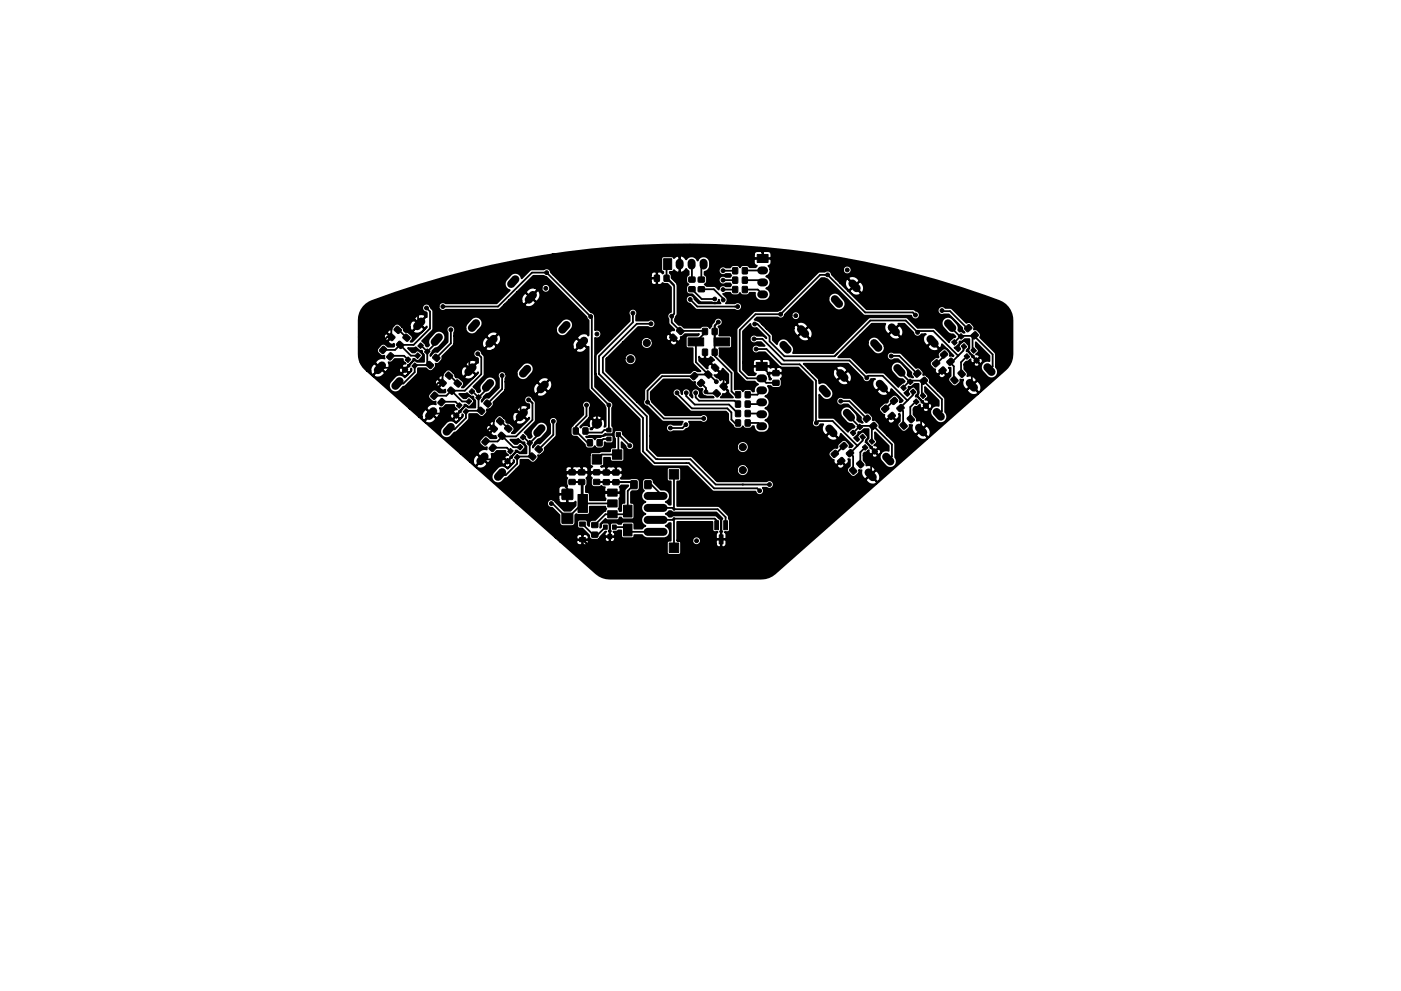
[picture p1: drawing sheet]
<svg xmlns="http://www.w3.org/2000/svg" width="297mm" height="210mm" viewBox="0 0 297 210" stroke-linecap="round" stroke-linejoin="round" font-family="sans-serif">
<g fill="none" stroke="#000" stroke-width="1.7">
<path d="M109.3 59.3l-.9 .9M144.1 55.7v.6M146.6 55.7v.6M149.2 55.7v.6M161.4 59.9h.6M161.4 57.4h.6M81 77.5l-.9 1M89.3 68.2l-.9 1M93 71.6l-.8 .9M100.2 77.9l-.9 1M100.9 68.6l-.9 1M104.7 71.9l-.9 1"/>
<path d="M111.8 78.3l-.9 1M113 62.6l-.9 1M120.1 69l-.9 .9M123.8 72.3l-.8 1M161.4 62.5h.6M166.1 73.2l.9 1M169.8 69.9l.9 .9M177 63.5l.9 1M178.2 79.2l.8 1M180.7 60.2l.9 .9M185.3 72.8l.9 1M189.1 69.5l.8 1"/>
<path d="M190.3 78.1l.8 1M197.3 71.9l.9 1M201 68.6l.9 1M209.3 77.9l.9 1M84.7 80.9l-.9 1M91.9 87.3l-.9 .9M95.6 90.6l-.9 1M102.7 96.8l-.8 1M103.9 81.3l-.9 1M111.1 87.5l-.9 1M114.8 90.9l-.9 .9M115.5 81.6l-.9 1"/>
<path d="M161.2 90.4h.6M161.2 87.9h.6M161.2 85.4h.6M161.2 82.8h.6M161.2 80.3h.6M174.4 82.5l.9 1M175.8 90.9l.9 1M179.6 87.6l.8 1M186.5 81.4l.9 1M187.9 96.9l.9 1M194.9 90.7l.8 1M198.6 87.4l.9 1"/>
<path d="M205.6 81.2l.9 1M106.5 100.2l-.9 1M137.3 107.8h3.4M137.3 110.3h3.4M137.3 112.8h3.4M137.3 105.2h3.4M184.2 100.2l.8 1"/>
</g>
<g fill="#000" stroke="#000" stroke-width=".21">
<path d="M138.8 58.4h1v1.3l-1-.1zM140.8 58.4h1v1.3l-1-.1zM140.7 54.9h1.7v2.3h-1.7zM146.1 58.8h1.2v1h-1.2zM148.1 58.8h1.2v1h-1.2zM155.4 56.8h1v1.3l-1-.1zM155.4 58.8h1v1.3l-1-.1zM157.4 56.8h1v1.3l-1-.1zM157.4 58.8h1v1.3l-1-.1zM160.5 54h2.3v1.7h-2.3zM81.1 73.5h.3l.6 .6-.8 .9-.8-.6zM82.6 74.9h.4l.5 .6-.8 .9-.7-.7z"/>
<path d="M82.7 70.8h.3l.7 .7v.2l-.5 .6h-.3l-.7-.8zM84 69.3l.3-.1 .8 .8v.2l-.6 .6-.2-.1-.8-.7zM84.5 72.4h.3l.8 .7v.3l-.6 .6-.2-.1-.8-.7zM85.9 77.8l.6 .6-.6 .6-.6-.5zM85.9 70.9h.3l.8 .7-.1 .3-.5 .5h-.2l-.8-.7zM86.5 75.7l.6 .6-.6 .6-.6-.5zM87.9 77l.6 .5-.6 .7-.6-.5zM88.6 74.9l.5 .5-.6 .7-.5-.6zM89.2 72.7l.6 .6-.6 .6-.6-.5zM90.6 74l.6 .5-.6 .7-.6-.5zM90.8 76.7h.3l.8 .7v.2l-.6 .6h-.2l-.7-.7zM92.2 75.2h.3l.8 .7v.2l-.6 .6h-.2l-.8-.8z"/>
<path d="M94.9 79l.3-.1 .8 .8-.1 .2-.5 .6-.2-.1-.8-.7zM142 71.4l.7-.5 .8 .7 .1 .2-.6 .6h-.2l-.8-.7zM143.5 69.9l.7-.5 .8 .7v.3l-.5 .6h-.3l-.7-.7zM145.9 71.7h3.3v1.7h-3.3zM146.1 60.9h1.2v1h-1.2zM147.1 79.1h.3l.6 .6-.9 .9-.7-.7zM148.1 60.9h1.2v1h-1.2zM149 69.7h1v1.3l-1-.1zM149 74.1h1v1.3l-1-.1zM149.4 79.2l.8-.5 .7 .7 .1 .2-.6 .6h-.2l-.8-.7zM151.4 71.7h3.3v1.7h-3.3zM150.9 77.7l.7-.5 .8 .7v.3l-.5 .6h-.3l-.7-.7z"/>
<path d="M151 69.7h1v1.3l-1-.1zM151 74.1h1v1.3l-1-.1zM155.4 60.8h1v1.3l-1-.1zM157.4 60.8h1v1.3l-1-.1zM160.3 76.9h2.3v1.7h-2.3zM163.9 78.7h1.2l.1 1h-1.3zM193.8 79.1l.8-.6 .7 .7-.9 .9-.7-.6zM195.1 80.7l.9-.7 .7 .7-1 .9-.6-.6zM197.7 77l.9-.7 .7 .7-1 .9-.6-.6zM199.1 78.5l.9-.7 .6 .8-.9 .8-.6-.6zM199.4 75.1l.9-.7 .7 .8-1 .8-.6-.6zM200.8 76.6l.8-.6 .7 .7-.9 .8-.6-.6z"/>
<path d="M201.7 72.6l.6-.6 .6 .7-.6 .5zM201.6 80.4l.8-.5 .7 .7v.3l-.5 .5h-.3l-.7-.7zM203.2 71.3l.6-.5 .6 .6-.6 .6zM203.8 73.4l.6-.5 .6 .7-.6 .5zM203.2 79l.7-.5 .7 .8 .1 .2-.6 .5-.2 .1-.8-.8zM204.4 75.6l.6-.6 .6 .7-.6 .5zM204.5 69.5l.9-.7 .7 .8-1 .8-.6-.6zM205.8 74.3l.6-.5 .6 .6-.6 .6zM206.5 76.4l.6-.5 .6 .7-.6 .5zM205.9 71l.9-.6 .6 .7-.9 .8-.6-.5zM92 83.2h.3l.6 .6-.9 1-.7-.7zM93.5 84.6h.3l.6 .6-.8 .9-.8-.6z"/>
<path d="M93.5 80.5h.3l.8 .7v.2l-.6 .6h-.2l-.8-.7zM95.4 82.2l.3-.1 .8 .8-.1 .2-.5 .6-.2-.1-.8-.7zM96.7 87.6l.6 .5-.6 .7-.6-.6zM96.8 80.6h.3l.7 .7v.3l-.5 .5h-.3l-.7-.7zM97.4 85.4l.6 .6-.6 .6-.6-.5zM98.8 86.7l.6 .5-.6 .7-.6-.5zM99.4 84.6l.6 .5-.6 .7-.6-.6zM100 82.5l.6 .5-.6 .7-.6-.6zM101.5 83.7l.6 .6-.6 .6-.6-.5zM101.7 86.4h.3l.8 .7v.3l-.6 .5h-.2l-.8-.7zM102.8 92.9h.3l.6 .6-.8 1-.8-.7zM103.1 84.9h.3l.8 .7-.1 .2-.5 .6h-.3l-.7-.7z"/>
<path d="M104.4 94.3h.3l.6 .6-.9 .9-.7-.6zM104.4 90.2h.3l.8 .7-.1 .2-.5 .6h-.2l-.8-.7zM105.7 88.7l.4-.1 .7 .8v.2l-.5 .6-.3-.1-.7-.7zM106.1 91.7h.3l.8 .7v.3l-.6 .5h-.2l-.8-.7zM107.6 97.3l.6 .5-.6 .7-.6-.6zM107.5 90.2h.3l.8 .7-.1 .2-.5 .6h-.3l-.7-.7zM108.2 95.1l.6 .6-.6 .6-.6-.5zM109.6 96.4l.6 .5-.6 .7-.6-.5zM110.3 94.3l.6 .5-.6 .7-.6-.5zM110.9 92.2l.6 .5-.6 .7-.6-.6zM112.3 93.4l.6 .6-.6 .6-.6-.5zM112.6 96.2l.3-.1 .7 .7v.3l-.5 .5h-.3l-.7-.7z"/>
<path d="M113.9 94.6h.3l.8 .7v.2l-.6 .6h-.2l-.8-.7zM120.7 99.7h1.2v1h-1.2zM121.6 90.8h1v1.3l-1-.1zM122.7 99.7h1.2l.1 1h-1.3zM123.6 90.8h1v1.3l-1-.1zM124.6 93.3h1v1.3l-1-.1zM125.9 99.7h1.2v1h-1.2zM126.6 93.3h1v1.3l-1-.1zM125.6 96.5h2v2h-2zM128.6 90.8h.9v.8h-.9zM128.6 92.7h.9v.8h-.9zM127.9 99.7h1.3v1l-1.3 .1z"/>
<path d="M130.6 91.8h.9v.8h-.9zM130 99.7h1.2v1l-1.2 .1zM129.8 95.4h2v2h-2zM141.9 99.6h2v2h-2zM148.5 80.5h.3l.6 .7-.9 .9-.7-.8zM151.2 83.2l.8-.5 .7 .7 .1 .2-.6 .6h-.2l-.8-.7zM152.7 81.7l.7-.5 .8 .7v.3l-.5 .6h-.3l-.7-.7zM156 83.1h1v1.3l-1-.1zM156 85.1h1v1.3l-1-.1zM156 87.1h1v1.3l-1-.1zM156 89.1h1v1.3l-1-.1zM158 83.1h1v1.3l-1-.1z"/>
<path d="M158 85.1h1v1.3l-1-.1zM158 87.1h1v1.3l-1-.1zM158 89.1h1v1.3l-1-.1zM163.9 80.7h1.2l.1 1h-1.3zM176.2 96.2l.9-.7 .7 .8-.9 .8-.7-.6zM177.6 97.7l.9-.7 .7 .8-1 .8-.6-.6zM178.1 94.5l.9-.7 .7 .8-1 .8-.6-.6zM180.3 91.8l.6-.5 .6 .6-.6 .6zM179.5 96l.8-.6 .7 .7-.9 .8-.6-.5zM180.1 99.6l.8-.5 .7 .7 .1 .3-.6 .5h-.3l-.7-.7zM181.7 90.5l.6-.5 .6 .7-.6 .5zM182.3 92.6l.6-.5 .6 .7-.6 .5z"/>
<path d="M181.7 98.2l.7-.5 .7 .8 .1 .2-.6 .5-.2 .1-.8-.8zM182.8 94.9l.6-.6 .6 .7-.6 .5zM183.1 88.7l.8-.7 .7 .8-.9 .8-.7-.6zM184.2 93.6l.6-.5 .6 .6-.6 .6zM184.9 95.7l.6-.5 .6 .7-.6 .5zM184.4 90.3l.9-.7 .7 .7-1 .9-.6-.6zM187 86.6l.8-.7 .7 .8-.9 .8-.7-.6zM188.3 88.1l.9-.6 .7 .7-1 .8-.6-.5zM188.8 84.9l.9-.6 .7 .7-1 .8-.6-.5zM191 82.2l.6-.5 .6 .7-.6 .5zM190.2 86.5l.9-.7 .6 .7-.9 .9-.6-.6zM190.9 90l.7-.5 .7 .8 .1 .2-.6 .5-.2 .1-.8-.8z"/>
<path d="M192.4 80.9l.6-.5 .6 .7-.6 .5zM193 83.1l.6-.6 .6 .7-.6 .5zM192.4 88.6l.7-.5 .8 .8v.2l-.6 .6h-.2l-.7-.8zM193.7 85.2l.6-.6 .6 .7-.6 .5zM195.1 83.9l.6-.5 .6 .6-.6 .6zM195.7 86l.6-.5 .6 .7-.6 .5zM119.2 103.8h2.2v2.1h-2.2zM119.2 108.9h2.2v2.1h-2.2zM120.7 101.8l1.2-.1v1l-1.2 .1zM122.9 114h1.2v.9h-1.2zM122.9 110.7h1.2v.9h-1.2zM122.7 101.8l1.2-.1 .1 1-1.3 .1z"/>
<path d="M122.5 104.9h2v3.8h-2zM125.5 112.9h1.2v1l-1.2 .1zM125.5 110.9h1.2v1h-1.2zM125.9 101.8l1.2-.1v1l-1.2 .1zM127.9 111.4h.8v.9h-.8zM128.9 113.4h.8v.9h-.8zM127.9 101.8h1.3v1h-1.3zM129.8 111.4h.8v.9h-.8zM128.8 103.8h2v1.5h-2zM128.8 108.4h2v1.5h-2zM128.8 106.1h2v1.5h-2zM130 101.8h1.2v1h-1.2z"/>
<path d="M132.2 111.2h1.8v2.5h-1.8zM132.2 107.2h1.8v2.5h-1.8zM133.8 102l1.3 .1-.1 1.6-1.2-.1zM136.7 102l1.3 .1v1.6l-1.3-.1zM141.9 115.2h2v2h-2zM151.5 110.5h.8v1.9h-.8zM152.5 113.5h.8v1.9h-.8zM153.4 110.5h.8v1.9h-.8z"/>
<circle cx="115.9" cy="57.8" r=".41"/>
<circle cx="153.3" cy="59.4" r=".41"/>
<circle cx="153.3" cy="57.4" r=".41"/>
<circle cx="175.5" cy="58.3" r=".41"/>
<circle cx="179.6" cy="57.3" r=".41"/>
<circle cx="90.4" cy="65.3" r=".41"/>
<circle cx="93.9" cy="65" r=".41"/>
<circle cx="95.6" cy="70" r=".41"/>
<circle cx="101.3" cy="75.1" r=".41"/>
<circle cx="106.5" cy="79.7" r=".41"/>
<circle cx="115.7" cy="61.2" r=".41"/>
<circle cx="125.2" cy="67.2" r=".41"/>
<circle cx="126.6" cy="70.9" r=".41"/>
<circle cx="133.7" cy="76.2" r=".75"/>
<circle cx="134.2" cy="66.4" r=".41"/>
<circle cx="137.1" cy="72.8" r=".75"/>
<circle cx="138" cy="68.7" r=".41"/>
<circle cx="141.7" cy="74.9" r=".41"/>
<circle cx="141.9" cy="69.9" r=".41"/>
<circle cx="142.4" cy="67.1" r=".41"/>
<circle cx="146.3" cy="75.1" r=".41"/>
<circle cx="146.3" cy="63.5" r=".41"/>
<circle cx="147.3" cy="69.1" r=".41"/>
<circle cx="148.8" cy="76.4" r=".41"/>
<circle cx="151.5" cy="63.4" r=".41"/>
<circle cx="152.3" cy="68.3" r=".41"/>
<circle cx="152.9" cy="74.9" r=".41"/>
<circle cx="153.1" cy="79.7" r=".41"/>
<circle cx="153.3" cy="61.4" r=".41"/>
<circle cx="153.3" cy="63.6" r=".41"/>
<circle cx="156.4" cy="65" r=".41"/>
<circle cx="159.9" cy="71.9" r=".41"/>
<circle cx="160" cy="68.7" r=".41"/>
<circle cx="160.3" cy="74.1" r=".41"/>
<circle cx="165.5" cy="66.7" r=".41"/>
<circle cx="168.7" cy="67" r=".41"/>
<circle cx="188.9" cy="75.5" r=".41"/>
<circle cx="194.1" cy="66.8" r=".41"/>
<circle cx="194.5" cy="70.5" r=".41"/>
<circle cx="199.7" cy="65.9" r=".41"/>
<circle cx="112.1" cy="84.8" r=".41"/>
<circle cx="117.3" cy="89.4" r=".41"/>
<circle cx="124.4" cy="85.9" r=".41"/>
<circle cx="126.6" cy="89.9" r="1"/>
<circle cx="129.1" cy="85.9" r=".41"/>
<circle cx="133.5" cy="94.6" r=".41"/>
<circle cx="137.3" cy="85.3" r=".41"/>
<circle cx="142.1" cy="90.8" r=".41"/>
<circle cx="143.5" cy="83.3" r=".41"/>
<circle cx="145.4" cy="90.1" r=".41"/>
<circle cx="145.5" cy="83.3" r=".41"/>
<circle cx="147.4" cy="90.7" r=".41"/>
<circle cx="147.5" cy="83.3" r=".41"/>
<circle cx="149.2" cy="88.8" r=".41"/>
<circle cx="149.7" cy="83.1" r=".41"/>
<circle cx="151.7" cy="88.5" r=".41"/>
<circle cx="151.9" cy="81" r=".41"/>
<circle cx="157.4" cy="82" r=".41"/>
<circle cx="157.5" cy="94.9" r=".75"/>
<circle cx="157.5" cy="99.7" r=".75"/>
<circle cx="173.1" cy="89.7" r=".41"/>
<circle cx="178.2" cy="85.1" r=".41"/>
<circle cx="183.8" cy="80.2" r=".41"/>
<circle cx="116.9" cy="106.8" r=".41"/>
<circle cx="126.4" cy="104.3" r=".41"/>
<circle cx="142.9" cy="108" r=".2"/>
<circle cx="142.9" cy="110.1" r=".2"/>
<circle cx="147.7" cy="114.7" r=".41"/>
<circle cx="149.1" cy="103.2" r=".41"/>
<circle cx="149.7" cy="114.7" r=".41"/>
<circle cx="152.9" cy="116.9" r=".41"/>
<circle cx="161.1" cy="104.1" r=".41"/>
<circle cx="163.1" cy="102.8" r=".41"/>
</g>
<g fill="none" stroke="#000" stroke-width=".38">
<path d="M141.3 56.3v2.7l1.6 1.7v5.9l-.5 .5v1.3l1.8 1.8h5.1l.2 .1v.3l-2 1.9v4.3l2.7 2.7M141.5 59l1.4 1.4M144.1 56v-1.4l-.8-.8h-2.8l-1.2 1.3v5.3l2 2v5.2M146.6 56l.1 3.3M149.2 56l-.5 .5v2.8M153.3 59.4h2.6M153.3 57.4h2.6M157.9 59.4h3.3l.5 .5M158.7 54.8h3M161.7 57.4h-3.8M82.7 75.6l.1-.1h2.9l.8 .8M84.3 70h.2l1.7 1.6"/>
<path d="M84.8 73.2l2.3 2.3h1.4M84.8 73.2l-1 1h-2.6M88.6 63.8v4.7M88.9 68.7l-.7-.7h-4.1l-1.1 1.2v2.3h-.9l-2.5 2.5v3.1l.9 .9h5l.3 .5M89.2 73.3l1.4 1.3M90.4 65.3l.8 .8v3.6l-3.5 3.5h-2.9M90.6 74.6v2.3l.5 .5h-3l-.2 .2v1.4l-2.4 2.4h-1.2M92.6 72v.6l-2 2M93.9 65h11.7l7.2-7.2h3.1l9.6 9.6v14.9l3.6 3.6v5.3h-1l-.5 .6h-3.1l-.4-.4M95.2 79.7h.2l1.7 1.7M95.6 70v2.8l-3.1 3.1M99.5 73.5v4.7"/>
<path d="M99.7 78.4l-.6-.7h-4.1l-1.2 1.2v2.3h-.9l-2.5 2.5v3.1l1 .9h4.9l.4 .5M101.3 75.1l.7 .7v3.6l-3.4 3.5h-2.9M106.5 79.7v2.8l-3.1 3.1M125.2 67.2h.1M127 79.3h.1M127 79.3l9.3 9.4v7.1l2.5 2.5h7.3l5.3 5.3h9.2l.5 .5M134.2 66.4v2l-7.2 7.2v3.7M138 68.7h-3l-7.2 7.2v3.1l9.3 9.3v7.1l2 2h7.3l5.3 5.4h11.4M140.5 67.3v2.1l2.3 2.3M146.3 63.5l1.5 1.5h8.6M146.7 61.4l2.1 2h2.7M148.7 61.4h2.7l1.9 1.9v.3"/>
<path d="M151.5 69.1v6.4l3.6 3.6v3.9l.7 .7h.7M151.6 78l1.8 2v2M152.3 68.3l-.8 .8M153 72.5l-1.5 .1M153.3 61.4h2.6M153.7 72.5h.5M157.9 61.4h2.8l1 1.1M159.9 71.9h1.7l4.6 4.6h13.9l3.7 3.7M160 68.7h.6l2.6 2.6v1.1l3.1 3.2h10.6l7.6-7.6h7.5l2.5 2.5M160.3 74.1h2.2l3.2 3.2h3.8l3.5 3.5v8.9M161.5 77.7l1.4 1.5h1.6M188.8 75.5h1.9l3.7 3.7"/>
<path d="M190.7 78.6v.2l2.2 2.2M194.1 66.8l-.6-.5h-10.1l-7.9-8h-1.6l-8.4 8.4h-5.3l-3.4 3.3v8.7l1.6 1.6M194.4 70.6l.4-.4h3.1l5.3 5.2M199.6 66h1.8l3.7 3.7M200.2 75.5l-1.7 1.7h-.2M201.4 69.1v.2l2.2 2.2M203.6 71.5l-1.4 1.3M204.3 73.6v.8l-2.7 2.7 .6 .6v3.1M204.8 75.8l-1 1.1v2.5M206.5 71.3l-.3 .3v3M206.5 71.3l4 3.9v2.5l-.7 .7M206.5 71.3h-2.6l-.3 .2"/>
<path d="M206.8 76.7l-.7 .8v4.2M93.6 85.3l3-.1 .8 .8M95.7 82.9l-1.1 1.1h-2.5M95.7 82.9l2.3 2.3h1.4M100 83.1l1.5 1.2M101.5 84.3v2.3l.5 .6h-3.1l-.1 .1v1.4l-2.4 2.4h-1.3M103.5 81.8v.5l-2 2M104.5 95h3l.7 .7M106 89.4h.2l1.7 1.7M106.5 92.6l-1 1.1h-2.6M106.5 92.6l2.3 2.3h1.5M110.4 83.2v4.7"/>
<path d="M110.6 88.1l-.7-.6h-4.1l-1.1 1.1v2.3h-.9l-2.5 2.5v3.1l1 1h4.9l.4 .4M110.9 92.8l1.4 1.2M112.1 84.8l.8 .7v3.6l-3.5 3.5h-2.9M112.3 94v2.3l.6 .6h-3.1l-.2 .1v1.4l-2.4 2.4h-1.2M114.3 91.5v.5l-2 2M117.3 89.4v2.8l-3.1 3.1M124.4 85.9v2.4l-2.3 2.2v.9l2.5 2.5h.5M126.6 85.9v4M129.1 93.1h-1.2l-.8 .8M133.5 94.6l-2.4-2.4v4l-.3 .2h-3.2l-1 1.1M133.5 94.6h.1M139.4 97.4h.1"/>
<path d="M143.5 83.3l3.2 3.3h7.5l.9 .9v1.5l.7 .7h.7M145.4 90.1l-.7 .7h-2.6M145.5 83.3v.7l1.8 1.8h7.3l1.9 1.9M147.5 83.3v1l.7 .7h7.6l.7 .7M148.6 81.3l1.1 1v.8l.3 .4h2M151.9 81l-1.5-1.5h-2.9l-.3 .3h-6.8l-3.1 3.1v2.4l3.4 3.5h8.5M158.3 80.2l.1 .1M158.4 80.3h3.1l.9 .9h2.1M158.5 87.7h2.8l.2 .2M158.5 89.7h2.3l.7 .7M161.5 82.8l-.9 .9h-2.1M161.5 85.4l-.4 .3h-2.6"/>
<path d="M173.1 89.7l.4-.4h3l5.3 5.2M178.2 85.1h1.9l3.7 3.7M178.8 94.6l-1.6 1.7h-.2M180.1 88.2v.2l2.2 2.2M182.3 90.6l-1.4 1.3M182.9 92.7v.8l-2.7 2.7 .7 .6v3.1M183.4 94.9l-1 1.1v2.5M183.7 80.1l.4-.4h3l5.3 5.2M185.2 90.4l3.9 3.9v2.5l-.7 .7M185.2 90.4l-.4 .3v3M185.2 90.4h-2.7l-.2 .2M185.5 95.8l-.8 .8v4.2"/>
<path d="M189.4 85l-1.6 1.7h-.2M192.9 81l-1.4 1.3M193.5 83.1v.8l-2.7 2.7 .7 .6v3.1M194 85.3l-1 1.1v2.5M195.8 80.8l-.4 .3v3M195.8 80.8l3.9 3.9v2.5l-.7 .7M195.8 80.8h-2.7l-.2 .2M196.1 86.2l-.8 .8v4.2M121.3 102.3h2v4.1l.2 .2M123.3 102.3l.2 .2v4.2l-3.2 3.3-3.2-3.2h-.2M123.5 111.2l2.2 2.2h1l1.6-1.6M123.5 106.8h6.3"/>
<path d="M125.7 100.2l-.6 .6v2.3l1.5 1.4h3.2M126.4 104.3h3.4M126.5 100.2h.1M126.5 102.3h7.3l.6 .5-1.3 1.4v4.2l-.7 .7h-4l-2.3 2.3M126.5 102.3h.1M129.3 113.8h-1.2l-1.8 1.9h-1.4l-1.4-1.2 1.9 1.9h.9M130.2 111.8h2.3l1 1h7M130.5 102.3h3.4M130.6 100.3l-10.1-.1-.6 .6v2.5l.4 .4v1.2M137.4 102.8h.7l2.4 2.4M140.5 107.8h2.1l.3 .2M142.9 108h9.3l1.6 1.7 .1 1.7"/>
<path d="M142.9 100.6v7.4M142.9 110v6M142.9 110h8.6l.4 .4v1M142.9 110l-.3 .3h-2.1M152.9 114.4v2.5M152.9 116.9h.1"/>
</g>
<g fill="#000">
<circle cx="124.4" cy="85.9" r=".19"/>
<circle cx="142.9" cy="108" r=".19"/>
<circle cx="157.4" cy="102.8" r=".19"/>
</g>
<path d="M77.1 65.1l1.2-1a183.9 183.9 0 0 1 38.8-10.1h42.7v.6l.2 .2h1.6v-1.3h.2v1.3h1.6l.1-.2v-.6a.7 .7 0 0 0-.7-.7h-.9l-.1 .2-.3-.2h-1.1l-.4 .3-.2 .4h-42.7a188.7 188.7 0 0 1 95.5 10.2 4.3 4.3 0 0 1 2.1 3.7l-.1 8.1a4.3 4.3 0 0 1-1.4 2.4l-48.9 43.3-1.3 .8-1.5 .3-33-.1-1.4-.5-.7-.5-7.6-6.8h3.4a.74 .74 0 0 0 .4 .7 .74 .74 0 0 0 .8-.1v-.9h.2v.9l.1 .1a.73 .73 0 0 0 .9-.2 .73 .73 0 0 0 0-.8h-2.2l-.2 .3h-3.4l-1-.9h4.4l.2 .4h1v-.9h.2v.9h1l.2-.1a.81 .81 0 0 0-.4-.9 .81 .81 0 0 0-1 .1 .74 .74 0 0 0-.8-.1 .74 .74 0 0 0-.4 .6h-4.4l-8.3-7.2h6.5v.1a.9 .9 0 0 0 1.1 .8l1.5 1.6v1.6a.75 .75 0 0 0 .8 .7l2.2-.1 .4-.5v-1.7l.2-.2 .3 .1 2.3-.1 .2-.3v-1.3h3.3l.1 .3a.6 .6 0 0 1-.5 .8l-1.7 1.7h-.7l-.4 .2-.2 .4v.7l-.3-.3v-.7l-.3-.3h-1.5l-.3 .2v1.4l.3 .2h.7l1.4 1.5a.79 .79 0 0 0 .7 .9h1.1l.4-.2h1.1v.1a.63 .63 0 0 0 1 .4v-.9h.2v.9l.1 .2a.68 .68 0 0 0 .8-.3 .68 .68 0 0 0-.1-.8h-1.8l-.2 .4h-1.1l.2-.4 1.1-1.1h.1a.64 .64 0 0 0-.1 1h.8v-.9l-.2-.2 .2-.3 .1-1 .1 1 .2 .3-.2 .2v.9h.8l.2-.2-.1-.5-.2-.3 1.6-.3v1.3l.2 .3 2.2 .1a.54 .54 0 0 0 .4-.7h1.6l.5 .5 .4 .2h3.8a1.35 1.35 0 0 0 1.2-1.2 1.35 1.35 0 0 0-.9-1.4l.7-.6h.4v3.7l-.6 .1-.2 .4v2l.2 .4 2.3 .1 .4-.2 .1-2.4-.2-.3-.6-.2h3.2a.9 .9 0 0 0 .5 1 .9 .9 0 0 0 1-.2h3.5v.1a.63 .63 0 0 0 1 .4v-1.4h.2v1.4l.1 .2a.72 .72 0 0 0 .9-.7v-.7l-.2-.2h-1.8l-.2 .2v.7h-3.5a.9 .9 0 0 0-.2-1.5 .9 .9 0 0 0-1.3 .7h-3.2v-3.9h7.4l.1 1.9 .3 .3h.7l-.3 .4v.9l.2 .2h.8v-1.4l-.2-.2 .2-.4v-2.2l-1.1-.8h-8.8l-.6 .2h-.5l-.7-.6 .3-.1a.81 .81 0 0 1 .9-.5l.5 .3h9.1l1.3 1.3-.3 .5v1.9l.3 .4-.2 .2v1.4h.8l.2-.2v-.9l-.3-.4h.6l.4-.3v-2.1l-.2-1-2.1-2.1h-8.8v-5.3h.6l.2-.5v-2.1l-.3-.3h-2.3l-.4 .2v2.3l.3 .4h.5v5h-.4l-.7-.6a1.4 1.4 0 0 0 .8-1.8 1.4 1.4 0 0 0-1.8-.8l-1.5-1.7a.75 .75 0 0 0-.8-.7h-1l-.6 .4v1.7l.3 .5a1.35 1.35 0 0 0-.5 1.3 1.35 1.35 0 0 0 .9 1.1 1.34 1.34 0 0 0-.9 1.3 1.34 1.34 0 0 0 .9 1.2 1.34 1.34 0 0 0-.9 1.3 1.34 1.34 0 0 0 .9 1.3l-.8 .6h-1.6v-1.1l-.2-.3-2.1-.1-.4 .1-.1 .4h-.6l-.4-.3h-1l-.3 .2-.1 .3-.4-.5h-1.1l-.3 .2-.1 .7-.2 .2 .1-.8 1.1-1.1 .3 .3h2.1l.4-.2 .1-.4h.4l.2 .3 .3 .1h1.8l.3-.2 .2-.3v-2.6l-.2-.3-.5-.1v-2.3l.2-.2h.9a.75 .75 0 0 0 .7-.7v-1.4l-.4-.6-3.5 .1-.1-.1a.73 .73 0 0 0 .2-1.2h-6.5l-.2 .1v.5l.4 .5-.2 .4v.8a.75 .75 0 0 0 .7 .7h1.1l.4-.2 .3 .2 .5 .1-.2 .9 .2 .2h3.1l.1-.2v-.5l-.1-.5 .3-.3h1.5l-.8 1v2.7l-.6 .2-.1 1.5h-.4v-.1a.33 .33 0 0 1-.2-.3 .33 .33 0 0 1 .2-.3v-1.9l.2-.5v-.5l-.1-.2h-3.1l-.2 .2v.5l.3 .5-.1 .3h-3.3v-1.4l-.3-.2-.5-.1v-1.2l.3-.6v-.8l-.2-.4a.73 .73 0 0 0 .2-1.1h-4.4l-.2 .2v.3l.1 .4 .3 .2-.2 .5 .1 1.3-.1-.1h-1a.7 .7 0 0 0-.7 .7v.9l.2 .1h1.8v1.7l.1 .2h1.1l.4-.3v.9l-1.1 1.1h-1.3l-2.3-2.4h1.1l.1 .4 .4 .3h1.2l.1-.2v-1.5h-1.6l-.2 .1v.9h-1.1a.9 .9 0 0 0-1.3 .8h-6.5l-8.8-7.9h.3l.1 .3a1.71 1.71 0 0 0 2.3-.8l-1.1-1-1.3 1.5h-.3l-1.1-.9h.7l.3 .8h.3l1.3-1.5-1.1-1-.6 .8-.2 .9h-.7l-1.9-1.7h3.5l2.3 2 .3-.3h2.5l.2 .5h.4l.6-.6-.6-.6-.4 .2-.2 .5h-2.5l.4-.7v-1h.5l.6-.6h1.9v.4l.5 .5-.5 .1-.3 .3 .1 .2 .6 .6 .6-.7v-.3l.3-.1 .7-.7 .1-.4 1.1 .4 .9-.9v-.6l-.8-.6-.4-.1-.4 .4h-.6l-.9-.9h1.3l.4-.2 .7 .7 .6 .1 .1 .4 .3 .4v1.5h-1.5l-.4-.3-.4 .1-.7 .8v.4h-.3l-.6 .7 .6 .5a.64 .64 0 0 0 .6-.8l.1 .5-1.4 1.3-.3-.3a.65 .65 0 0 0 .9-.6l-.6-.5-.6 .6 .1 .4-.7-.2-.5 .2-1.5 1.5a1.36 1.36 0 0 0 .3 1.7 1.36 1.36 0 0 0 1.9-.1l.5-.6 .6-.2 1.7-1.7h10.5v.4l.2 .2h1.1v-1.1h.2v1.1h1.9v-1.1h.1v1.1h1.1a.78 .78 0 0 0 0-1.1 .78 .78 0 0 0-1.1 0l-.8-.2h-1.1l-.3 .2a.81 .81 0 0 0-1.3 .4v.1h-10.5l.9-1 .1-1.1h1.6l.5 .5a.75 .75 0 0 0 1-.1l.6-.7v-.6l.7-.1h10.3v2.1l.2 .3 .3 .1a.72 .72 0 0 0-.3 1.1l3.2 .1v-1h.1v1h1.9v-1h.1v1h1.2l.2-.2a.82 .82 0 0 0-.4-.9 .82 .82 0 0 0-1 .1l-.3-.2h-1.5l-.3 .2-.2-.2h-.9l.4-.1 .2-.2 .1-1.6h1.3v.5l.4 .3h2l.4-.1 .1-.4v-2.1l-.2-.3-.3-.1v-1.1l.8 .8a.9 .9 0 0 0 1 .9 .9 .9 0 0 0 .8-.9 .9 .9 0 0 0-.8-.9l-1.6-1.6v-.4l-.2-.3-1.2-.1-.3 .1-.1 .4v.9l.2 .3v1.9l-.8 .1-.2 .2v.6l-3.9 .2-.3 .2-.1 .3h-10.3l.6-.7 .1-.7 2.4-2.6 .1-2.5a.9 .9 0 0 0-.1-1.3 .9 .9 0 0 0-1.2 0 .9 .9 0 0 0-.1 1.3v2l-2.1 2.1h-.7l-.8 .9v-.4l.4-.7 .7-.7 .6-.3 1.3-1.3a1.36 1.36 0 0 0-.4-1.8 1.36 1.36 0 0 0-1.8 .1l-1.1 1.3-.1 .7 .2 .7-.4 .3h-.2l-.3-.5-.7-.6 2.4-2.6v-3.8l-.7-.8a.92 .92 0 0 0-1.1-.6 .92 .92 0 0 0-.6 1.1 .92 .92 0 0 0 1 .7v.8l-.2-.1-1.3 1.5 1.1 1 .4-.4v.2l-3.1 3.1h-.6l.5-.7v-.5l-1-1-.6-.1h1.9l.1 .3a1.71 1.71 0 0 0 2.3-.8l-1.1-1-1.3 1.5h-1.9l-.2-.6-.4-.3h1.8l.3 .8h.3l1.3-1.5-1.1-1-.6 .8-.2 .9h-1.8l-.4-.4a.75 .75 0 0 0-1 .1l-.5 .6-.1 .4h-.6l-.4 .4v.3l1 .8-.8 .9v.2l.7 .5a.35 .35 0 0 1 .4 .1 .35 .35 0 0 1 .1 .4h-1.2l-.5-.4a.75 .75 0 0 0-1.1 0l-.6 .8-.1 .6 .8 .9h.7v.5h-1.1l-.9 .9h-3.5l-7.9-7h.3a1.1 1.1 0 0 0 1.5 .4l.9-.8h3.6a.63 .63 0 0 0 .7 .6 .63 .63 0 0 0 .6-.7l-.6-.6-.7 .7h-3.6v-.1l-1.1-1-1.3 1.5h-.3l-1-.9h.6l.3 .8h.3l1.3-1.4-1.1-1-.6 .7-.2 .9h-.6l-2-1.7h3.5l2.3 2 .4-.4h2.4l.4 .6 .3-.1 .6-.6-.7-.6-.4 .2-.2 .5h-2.4l.4-.9-.2-.8h.7l.6-.7h1.8l.1 .5 .5 .5a.64 .64 0 0 0-.8 .6l.6 .6 .6-.7v-.3l.4-.1 .6-.7 .2-.4 1 .4 1-1-.1-.5-.7-.7h-.4l-.5 .4h-.5l-1-.9h1.4l.3-.2 .8 .7 .6 .1v.4l.4 .4v1.5h-1.5a.55 .55 0 0 0-.9-.1l-.6 .7-.1 .4h-.3l-.6 .7 .7 .5a.64 .64 0 0 0 .5-.8l.1 .5-1.4 1.4a1.36 1.36 0 0 0-2.1-.2l-1.1 1.3a1.36 1.36 0 0 0 .4 1.8 1.36 1.36 0 0 0 1.8-.2l.7-.7 .4-.1 .7-.8h5.6l.2 .5 .4 .3h.2l.7-.8-.9-.7h-.2l-.2 .2-.2 .5h-5.6l1.9-1.8 .1-1.3h1.7l.4 .5a.75 .75 0 0 0 1.1-.1l.6-.7-.1-.6h6.3l1.1 1 1.3-1.4a1.1 1.1 0 0 0-1.5-.4l-.9 .8h-6.3h.5l.3-.2 .6-.8v-.5l1.7-1.7h7.4a1.1 1.1 0 0 0 1.5 .3l1-.8-1.1-1-1.4 1.5h-7.4l.8-1h6l.3 .8 .2 .1 1.4-1.5h.2l1.1 1 .6-.8 .2-.8a.78 .78 0 0 0-.6-.9l-1.3 1.5h-.2l-1.1-1-.7 .8-.1 .8h-6v-1.7h6.8l1.2 1 1.3-1.5-.1-.2a1.71 1.71 0 0 0-2.4 .7h-6.8v-.7l.3-.5-.1-.5h2.2a1.36 1.36 0 0 0 .9 1.2 1.36 1.36 0 0 0 1.5-.3l1-1.2a1.36 1.36 0 0 0-.3-1.8 1.36 1.36 0 0 0-1.8 .1l-1.1 1.3-.2 .7h-2.2a.9 .9 0 0 0-1.3-.4 .9 .9 0 0 0-.2 1.4v2l-2.2 2.1h-.7l-.8 .9v-.4l.4-.7 .6-.6 .8-.3 1.2-1.3a1.36 1.36 0 0 0-.4-1.8 1.36 1.36 0 0 0-1.8 .1l-1 1.3-.2 .7 .2 .6-.3 .3h-.3l-.3-.5-.7-.6 2.4-2.6v-3.8l-.5-.7a.91 .91 0 0 0-.9-.8 .91 .91 0 0 0-.9 .8 .91 .91 0 0 0 .8 1l.2 .1v.9l-.2-.1-1.4 1.5 1.2 1 .4-.4v.1l-3.1 3.1h-.4l.3-.3a.75 .75 0 0 0-.1-1l-.8-.7-.6-.2h1.7a1.1 1.1 0 0 0 1.5 .4l1-.9-1.1-1-1.4 1.5h-1.7l-.6-.9h1.6a.78 .78 0 0 0 .6 .8l1.4-1.5-1.2-1-.6 .8-.2 .9h-1.6l-.6-.6-.5-.1-.5 .3-.5 .6-.1 .4a.73 .73 0 0 0-.9 .7l.9 .8-.8 .9a.81 .81 0 0 0 1.3 .6l.1 .4-.2 .2h-1.2l-.5-.5a.75 .75 0 0 0-1 .1l-.7 .8-.1 .6 .8 .9h.8v.6l-.6-.1-.6 .1-.9 .9h-3.5l-8-7.1h.4l.1 .3a1.66 1.66 0 0 0 2.3-.7h3.7v.3a.68 .68 0 0 0 .7 .2 .68 .68 0 0 0 .5-.6l-.6-.6-.6 .7h-3.7l.1-.1-1.1-1-1.4 1.5h-.4l-1-.9h.8l.3 .8h.2l1.4-1.5-1.2-1-.6 .8-.1 .9h-.8l-.8-.8-.6-1h3l2.4 2.1 .4-.4h2.4l.2 .4 .4 .1 .6-.7-.6-.5-.4 .1-.2 .6h-2.4l.3-.9-.1-.9h.6l.7-.6h1.7l.1 .5 .5 .5-.5 .1-.3 .2v.3l.7 .6 .6-.7v-.3l.3-.1 .7-.7 .1-.5 1.1 .4 .9-.9-.1-.5-.7-.7h-.4l-.4 .4h-.6l-.9-.9 1.3-.1 .4-.1 .7 .7 .6 .1v.4l.4 .4v1.5h-1.5l-.4-.3-.4 .1-.7 .8-.1 .4h-.2l-.6 .6 .6 .6a.64 .64 0 0 0 .5-.8l.1 .5-1.4 1.4a1.36 1.36 0 0 0-2.1-.2l-1 1.3a1.36 1.36 0 0 0 .3 1.7 1.36 1.36 0 0 0 1.8-.1l.7-.7 .4-.2 .7-.7h5.6l.3 .5 .3 .3h.2l.7-.8-.8-.7h-.3l-.2 .2-.2 .5h-5.6l1.9-1.9 .1-1.2h1.7l.5 .4a.75 .75 0 0 0 1 0l.5-.6 .1-.6h6.2l1.1 1 1.4-1.4-.1-.3a1.71 1.71 0 0 0-2.4 .7h-6.2l-.1-.2 .5 .1 .4-.2 .6-.8-.1-.5 1.7-1.7h7.5a1.08 1.08 0 0 0 1.4 .4h17.8l.1 .2a1.71 1.71 0 0 0 2.3-.7l-1.1-1-1.3 1.5h-17.8l.6-.4 .4-.6h16.1l.3 .8 .3 .1 1.3-1.5-1.1-1-.6 .7-.2 .9h-16.1l-1.1-.9-1.3 1.5h-7.5l.8-1h6a.78 .78 0 0 0 .6 .9l1.3-1.5h.2l1.1 1a1.71 1.71 0 0 0 .5-2.4l-.3-.1-1.3 1.5h-.2l-1.1-1-.6 .8-.2 .8h-6l.1-1.7h6.8l1.1 1 1.3-1.5a1.1 1.1 0 0 0-1.5-.3l-.9 .8h-6.8l.1-1.7h2.3v.3a1.45 1.45 0 0 0 1.4 1 1.45 1.45 0 0 0 1.4-.9h16.4v.3a1.36 1.36 0 0 0 2.3 .6l1.1-1.2a1.36 1.36 0 0 0-.4-1.8 1.36 1.36 0 0 0-1.8 .1l-1.1 1.2-.1 .8h-16.4a1.58 1.58 0 0 0 .5-2.2 1.36 1.36 0 0 0-2-.2l-1.1 1.3-.2 .7h-2.3a.9 .9 0 0 0-1.3-.4 .9 .9 0 0 0-.2 1.4v1.9l-2.2 2.2h-.6l-.8 .8v-.3l.4-.7 .6-.6 .7-.3 1.2-1.3a1.36 1.36 0 0 0-.3-1.8 1.36 1.36 0 0 0-1.8 .1l-1.1 1.2-.2 .8 .2 .6-.3 .3h-.2l-.3-.5-.7-.7 2.4-2.5v-3.8l-.7-1h1.8v.1a.9 .9 0 0 0 1.5 .6h11.1l.4-.1 .9-.9h4.3a1.1 1.1 0 0 0 1.5 .3l1-.8-1.1-1-1.4 1.5h-4.3l1-1h2.6a.78 .78 0 0 0 .6 .9l1.3-1.5h.2l1.2 1a1.71 1.71 0 0 0 .4-2.4l-.2-.1-1.4 1.5h-.2l-1.1-1-.6 .7-.2 .9h-2.6l1.7-1.7h1.8l1.1 1 1.4-1.5-.1-.3-.4-.1h1.4a.91 .91 0 0 0 1.2 .9 .91 .91 0 0 0 .3-1.5 .91 .91 0 0 0-1.4 .4l-.1 .2h-2.1l-.6 .2-.7 .7h-1.8l3.5-3.5h2.2l.5 .2 8.5 8.5 .5 .7-.1 3.3a1.1 1.1 0 0 0-1.5-.3l-.9 .8 2.3 2.1 .2-.2v8.9l.2 .3 3.2 3.2 .2 .5v3.9l-.3 .2 .1-1.1-.2-.6-.3-.1-2.1 2.3h-.4v-.3l.2 .1 1.1-1-1.1-1.1-.3 .1-.2 .6 .1 1-.4-.2-.8-.1-.4 .2-.3 .3-.1-.1 1.8-1.9h.7l1.1 1.1 1-1.1a1.06 1.06 0 0 0-1.4-.5l-.6 .2-.1 .3h-.7l.2-.4v-1.8a.91 .91 0 0 0 0-1.2 .91 .91 0 0 0-1.3 0 .91 .91 0 0 0 0 1.2v1.5l-2.6 2.6-.1 1.3 .2 .5 .4 .2h.7l1.7 1.8a.75 .75 0 0 0 .8 .7h.9l.4-.5 .4 .5h1a.75 .75 0 0 0 .7-.7v-.6l.4 .2 1.3-.1 .1-.4-.1-1.1-.3-.1h-1l-1.2 .4-.9 .1-.4 .4-.4-.4h-1.3l-.2-.2 .7-.1h2.8l.6-.5 1.2 .1 .4-.1 .1-1.2-.2-.4v-3.9a.9 .9 0 0 0 .1-.9 .9 .9 0 0 0-.7-.6l-3-3v-2.7l9.4 9.6v7l.2 .4 2.6 2.5 .4 .1h7l5.1 5.2 .4 .2 8.9 .1a.9 .9 0 0 0 1.3 .5 .9 .9 0 0 0 .2-1.4h.9a.91 .91 0 0 0 1.2-.1 .91 .91 0 0 0 0-1.2 .91 .91 0 0 0-1.2-.1h-10.6l-.3-.3h31.8l.6 .7 .9 .3a.78 .78 0 0 0 .9-.5l-1.3-1.5-1.1 1h-31.8l-2.2-2.2h6.7v.3a1.25 1.25 0 0 0 1.8 1 1.25 1.25 0 0 0 .4-2h19.1l.2 .3a.7 .7 0 0 0 1 0l.3-.3v-.2l-.7-.8-.8 .8v.2h-19.1a1.25 1.25 0 0 0-1.3-.4 1.25 1.25 0 0 0-.9 1.1h-6.7l-2.9-2.8-7.2-.1-1.6-1.5v-.5h18.4v.3a1.25 1.25 0 0 0 1.9 .9 1.25 1.25 0 0 0 0-2.1 1.25 1.25 0 0 0-1.9 .9h-18.4v-2.2h37.3l.7 .7 .9 .3a.78 .78 0 0 0 .9-.5l-1.3-1.5-1.2 1h-37.3v-4.4l-2.8-2.9h1.4v.2a.9 .9 0 0 0 .8 .8l3.3 3.2 4.3 .1-.4 .6h-1.7a.9 .9 0 0 0-1.2 .1 .9 .9 0 0 0 0 1.2 .9 .9 0 0 0 1.2 .1h2.1l.7-.5a.9 .9 0 0 0 .8-.6 .9 .9 0 0 0-.2-.9h2.5a.91 .91 0 0 0 1.3-.1 .91 .91 0 0 0 0-1.2 .91 .91 0 0 0-1.3-.1h-7.6l-2.8-2.8-.2-.6v-1.5l2.7-2.7h5.5l.6 .6 .6-.1v.6l.7 .8 .9 .2a1.04 1.04 0 0 0 0 1.1 1.04 1.04 0 0 0 1 .4h1.1l.2 .2h-2.8l-.3-.3a.92 .92 0 0 0 0-1.3 .92 .92 0 0 0-1.3-.1 .92 .92 0 0 0-.1 1.3v.5l-.5-.6a.91 .91 0 0 0-.7-1.4 .91 .91 0 0 0-1 1.2l-.2-.3a.91 .91 0 0 0-1.4-.7 .91 .91 0 0 0 .3 1.6l2.9 2.9 .4 .2h7.3l.5 .5v1.5l1 1a.74 .74 0 0 0 .7 .6h1l.4-.5 .4 .5h1.1l.6-.5h.2a1.34 1.34 0 0 0 1.3 1.4 1.47 1.47 0 0 0 1.6-.3 1.47 1.47 0 0 0 .3-1.6l-.7-.8a1.35 1.35 0 0 0 .8-1.2 1.35 1.35 0 0 0-.9-1.3 1.34 1.34 0 0 0 .9-1.2 1.34 1.34 0 0 0-.9-1.3 1.34 1.34 0 0 0 .6-2.2h.6l.5 .4h1.1a.75 .75 0 0 0 .7-.8v-.8l-.2-.3 .4-.5v-.5l-.2-.2h-2.4a.73 .73 0 0 0 .2 1.2l-.4 .1-.1-.7-.3-.5 .5-.3 1.3 .1v-1h.1v1h1.1a.78 .78 0 0 0 0-1.1 .78 .78 0 0 0-1.1 .1l-.8-.2-.5 .2-.1-.3h-3.4l-.2 .2v.6a.69 .69 0 0 0 .7 .7l-.3 .3h-1.3l-1.2-1.2v-1.5h2.1v.6l.2 .2h1.6v-1.3h.2v1.3h1.6l.1-.2v-.6a.7 .7 0 0 0-.7-.7h-.9l-.1 .2-.3-.2h-1.1l-.4 .2-.2 .5h-2.1v-6.6l1.6-1.6a.9 .9 0 0 0 1.3 .9l2.1 2v.2l-.7-.6h-1.4a.91 .91 0 0 0-1.2 .1 .91 .91 0 0 0 0 1.2 .91 .91 0 0 0 1.3 .1h.9l.7 .8h-1.2a.91 .91 0 0 0-1.3 0 .91 .91 0 0 0 .1 1.3 .91 .91 0 0 0 1.2 0h1.3l3.3 3.2 3.8 .1 3 3v8.2a.9 .9 0 0 0 .4 1.4 .9 .9 0 0 0 1.2-.6h.7l-.3 .8v.6l.8 1 1.2-1.1 1.4 1.6h.3l.3-.9 2.5 2.6-.3 .3h-.4v-.6l-.6-.7a.75 .75 0 0 0-1-.1l-.9 1a.39 .39 0 0 1-.1 .5 .39 .39 0 0 1-.5 0l-1.1 .8a.75 .75 0 0 0 0 1.1l.5 .5 .4 .2v.5l.4 .5h.2l.9-.9 .8 .9h.3l.5-.5-.1-.7h.4v1.5l-.4 .3a.75 .75 0 0 0 0 1l.7 .8 .5 .2 1-.8 .1-.7 .6 .1v.9l.7 1 1.1-1h.2l1.3 1.5a1.1 1.1 0 0 0 .5-1.4l-.7-1.1-1.1 1h-.2l1.2-1-.9-.9h-1.1l-.1-.6-.5-.5v-1h1.7l.1 .2a.63 .63 0 0 0 .7 .2 .63 .63 0 0 0 .5-.5l-.6-.7-.7 .5v.3h-1.7v-.5l1.1-.7a.64 .64 0 0 0 .5 .9l.7-.6h.2l.6 .7h.2a.68 .68 0 0 0 .4-.7 .68 .68 0 0 0-.6-.6l-.6 .6h-.2l-.6-.7h-.3l-.1-.4-.9-.9 .5-1.1-.9-1h-.5l-.7 .6-.1 .5 .4 .4-.4 .4-.7-.7 .8-.7 .2-.6h.4l.7-.6h1v2l-.4 .4v.4l.7 .9 .4 .1v.2l.6 .7 .6-.6a.64 .64 0 0 0-.8-.6l.6-.7-.4-.7v-1.4l2.9 2.9v1.1l-.2-.1a1.36 1.36 0 0 0-1.5 .6 1.36 1.36 0 0 0 .1 1.6l1.1 1.2a1.42 1.42 0 0 0 1.9-.3 1.42 1.42 0 0 0 0-1.8l-.1-2.9-1.6-1.7h6.1a1.71 1.71 0 0 0 2.3 .8l.1-.3-1.3-1.5-1.1 1h-6.1l-1.7-1.7v-.5l-.5-.7h2.3l.2 .2a.7 .7 0 0 0 1 .1l.3-.3v-.3l-.6-.8-.9 .8v.3h-2.3l-.4-.3h-.5l.1-.6-.6-.7-.4-.2h-.5l-3.1-3.1-1.7-.1a.91 .91 0 0 0-1.2 .1 .91 .91 0 0 0 0 1.2 .91 .91 0 0 0 1.2 .1h1l2.8 2.8-.1 .5 .4 .6-.7-.2-.5-.5 .1-.6-.2-.5-1.2-1.4a1.36 1.36 0 0 0-1.8 .1 1.36 1.36 0 0 0-.1 1.9l1.1 1.2 .5 .2h.5l.6 .6-1.4 1.1-3-2.9-3.1-.1v-4.9a2.09 2.09 0 0 0 1.5 1.2 1.36 1.36 0 0 0 1.4-1.9h9.2l.7 .7 .9 .3a.78 .78 0 0 0 .9-.5l-1.3-1.5-1.2 1h-9.2l-1.2-1.5a1.35 1.35 0 0 0-1.7-.1v-.6h3.8a1.71 1.71 0 0 0 2.3 .7l.1-.3-1.3-1.4-1.1 1h-3.8l-.2-.5-1.3-1.3h4.4l.2 .9 .6 .8 1.1-1h.2l1.3 1.4a1.1 1.1 0 0 0 .5-1.4l-.7-1-1.1 1h-.2l-1.3-1.5h-.3l-.3 .8h-4.4l-.9-.9h6l1.3 1.5 1.1-1a1.71 1.71 0 0 0-2.3-.8l-.1 .3h-6l-.9-.9h9.4l3.1 3.1a.91 .91 0 0 0 .8 .8 .91 .91 0 0 0 1-.7h.9a1.1 1.1 0 0 0-.6 1.5l.8 1 1.2-1.1 1.4 1.6h.3l.3-.9 2.4 2.5-.3 .3-.3 .1v-.6l-.6-.8a.75 .75 0 0 0-1 0l-.8 .7-.1 .5-.3 .3h-.6l-.9 1v.7l.6 .7 .4 .1a.73 .73 0 0 0 .6 1l.9-.9 .8 .9a.81 .81 0 0 0 .8-1.1h.2v1.5l-.3 .2a.75 .75 0 0 0 0 1.1l.7 .7 .5 .2 1-.7 .1-.8 .6 .1v1l.7 1 1.1-1h.2l1.3 1.5a1.1 1.1 0 0 0 .5-1.4l-.7-1.1-1.1 1h-.2l1.2-1-.9-.9h-1.1l-.1-.6-.6-.7v-1h2a.67 .67 0 0 0 .6 .4 .67 .67 0 0 0 .6-.5l-.6-.7-.6 .6v.2h-2v-.4l.3-.3h.5l.5-.5a.64 .64 0 0 0 .6 .9l.6-.6h.2l.6 .7h.3a.68 .68 0 0 0 .3-.7 .68 .68 0 0 0-.6-.6l-.6 .6h-.2l-.6-.7h-.2l-.1-.4-.7-.7-.5-.1 .6-1.1-.8-1h-.5l-.8 .7a.57 .57 0 0 0 .2 .8l-.4 .4-.7-.6 .9-.7v-.6l.6-.1 .7-.6h.9v2.1l-.2 .5 .4 .5 .4 .5 .3 .1v.2l.6 .7 .7-.6v-.2l-.3-.3-.5-.1 .6-.7-.7-1v-1l2.9 2.9v1.1a1.36 1.36 0 0 0-1.5 .5 1.36 1.36 0 0 0 0 1.7l1.1 1.2a1.42 1.42 0 0 0 2-.3 1.42 1.42 0 0 0-.2-1.9l-.1-2.9-1.5-1.6h6.1a1.71 1.71 0 0 0 2.4 .8l.1-.3-1.4-1.5-1.1 1h-6.1l-1.7-1.7v-.6l-.6-.8h2.5l.2 .3a.7 .7 0 0 0 1 0l.3-.3v-.2l-.7-.8-.8 .8v.2h-2.5l-.3-.2-.5 .1 .1-.6-.6-.8-.5-.2-.5 .1-3.1-3.2-1.6-.1a.9 .9 0 0 0-1.2 .1 .9 .9 0 0 0 0 1.3 .9 .9 0 0 0 1.3 0h.8l2.9 2.9-.1 .5 .4 .5-.8-.2-.4-.4 .1-.6-.2-.5-1.2-1.4a1.36 1.36 0 0 0-1.8 .1 1.36 1.36 0 0 0-.1 1.9l1.1 1.2 .5 .2h.5l.5 .5-1.3 1.2-3.1-3h-3.7l-3.2-3.2-2.8-.1 3.1-3.1h3.2l.2 .8 1.2 1.4a1.36 1.36 0 0 0 1.5 0 1.36 1.36 0 0 0 .7-1.4h9l.7 .7 .8 .3a.78 .78 0 0 0 .9-.5l-1.3-1.5-1.1 1h-9l-.3-.6-1.1-1.2a1.37 1.37 0 0 0-2.2 1h-3.2l1.7-1.6h5.9l.7 .6 .8 .3a.78 .78 0 0 0 .9-.5l-1.3-1.4-1.1 1h-5.9l2.3-2.4h2.9l-.2 .6 .1 .6 .7 1.1 1.1-1h.2l1.3 1.4a1.1 1.1 0 0 0 .5-1.4l-.7-1-1.1 1-.2-.1 1.2-1-.1-.2h1.3l1.8 1.9a.9 .9 0 0 0 .8 .8 .9 .9 0 0 0 1-.5h.9a1.1 1.1 0 0 0-.5 1.5l.7 1 1.2-1.1 1.4 1.6h.3l.3-.9 2.5 2.5-.1 .1-.7-.1v-.6l-.6-.7a.75 .75 0 0 0-1-.1l-.9 .8v.5l.1 .3-.8 .2-1 1.1 .2 .6 .5 .6 .4 .2a.73 .73 0 0 0 .6 1l.9-.9 .8 .9a.81 .81 0 0 0 .7-1.2l-.1-.2h.3v1.8l-.2 .2a.75 .75 0 0 0 0 1l.7 .8 .5 .1 1-.7 .1-.7h.6l-.1 .6v.6l.7 1 1.2-1h.1l1.4 1.5h.2a1.71 1.71 0 0 0-.4-2.5l-1.2 1h-.1l1.2-1-1-.9-.6-.1-.5 .1v-.6l-.7-.9v-.9h2a.67 .67 0 0 0 .7 .4 .67 .67 0 0 0 .6-.5l-.7-.7-.6 .5v.3h-2v-.3l.5-.4h.4l.5-.5v.5l.3 .3 .2 .1 .7-.6h.1l.7 .7a.63 .63 0 0 0 .6-.6 .63 .63 0 0 0-.6-.7l-.7 .6h-.1l-.6-.7h-.3l-.1-.4-.6-.7-.5-.2 .6-1-.9-1h-.5l-.7 .6-.1 .4 .3 .6-.5 .4-.7-.8 .9-.7 .2-.6 .4 .1 .6-.6h1v2a1.17 1.17 0 0 0 1 1.6v.2l.6 .7 .6-.6a.64 .64 0 0 0-.8-.6l.6-.7-.6-1v-.9l2.9 2.9-.1 1.1a1.36 1.36 0 0 0-1.5 .6 1.36 1.36 0 0 0 .1 1.6l1.1 1.2a1.42 1.42 0 0 0 1.9-.3 1.42 1.42 0 0 0-.2-1.9v-2.9l-3.3-3.3 .1-.5-.1-.5-.7-.7h-.6v-.6l-.7-.8-.4-.2-.5 .2-3.1-3.1-1.4-.1a.9 .9 0 0 0-1.2-.2 .9 .9 0 0 0-.3 1.2 .9 .9 0 0 0 1.2 .4h1l2.9 2.8 .1 .6 .4 .5h-.3l-.3-.3-.4 .1-.3-.3v-.7l-.1-.5-1.1-1.3a1.36 1.36 0 0 0-1.9 0 1.36 1.36 0 0 0-.2 1.9l1.2 1.2 .4 .2h.6l.5 .5-.5 .2-.7 .6-.1 .4-3-2.9-.4-.2-3.3 .1-2.3-2.2-7.9-.1-.4 .2-7.3 7.4h-8.6l.2-.7v-.5l-1.4-1.6a1.36 1.36 0 0 0-2.2 .9l-.8-.9v-.7h5.2l.7 .7 .9 .3a.78 .78 0 0 0 .9-.5l-1.3-1.5-1.2 1h-5.2l-.2-.4-1.2-1.3h5.8l.1 .9 .7 .7 1.1-.9h.2l1.3 1.4h.3a1.71 1.71 0 0 0-.5-2.4l-1.1 1h-.2l-1.3-1.5a.78 .78 0 0 0-.6 .8h-5.8l-.9-.9h7.3l1.4 1.5 1.1-1-.7-.7-.9-.3a.78 .78 0 0 0-.9 .5h-7.3l-.6-.6-1-.4 .5-.4h4.4a.9 .9 0 0 0 1.5-.5h1.4v.2a.91 .91 0 0 0 1.4 .6 .91 .91 0 0 0 0-1.5 .91 .91 0 0 0-1.4 .7h-1.4l3.3-3.5h5.9l.2 .8 1.1 1.2a1.36 1.36 0 0 0 1.9 .1 1.36 1.36 0 0 0 .1-1.9l-1.1-1.2a1.37 1.37 0 0 0-2.2 1h-5.9l4.5-4.4h.7l.5 .2 7.8 7.7 10 .1v.1a.91 .91 0 0 0 1.6 .3 .91 .91 0 0 0-.6-1.5l-.7-.3h-9.8l-3.9-3.9h.3l.6 .7 .9 .3a.78 .78 0 0 0 .9-.5l-1.3-1.5-1.1 1h-.3l-1.7-1.7h1.1l.2 .9 .6 .7 1.1-.9h.2l1.3 1.4h.3a1.71 1.71 0 0 0-.5-2.4l-1.1 1h-.2l-1.3-1.5a.78 .78 0 0 0-.6 .8h-1.1l-.9-.9h2.7l1.3 1.5 1.1-1-.7-.7-.8-.3a.78 .78 0 0 0-.9 .5h-2.7l-.8-.8a.9 .9 0 0 0-.6-.8 .9 .9 0 0 0-.9 .1h-1.2l-.3 .2-7.9 8-.6 .2h-5l-3.6 3.6-.1 .4v8.8l1.8 2 2 .2 .7 .5-.6 .6-.2 1h-.3l-.6-.5h-1.1l-.4 .4-.6-.4h-1.1l-.1-3.8-3.2-3.3 .1-1.2-.1-.4h2.2l.4-.2 .1-2.1-.4-.4h-2.3l.1-1.3-.3-.6a.92 .92 0 0 0 .9-.9 .92 .92 0 0 0-.8-.9 .92 .92 0 0 0-1 .8l-.5 .4-.1 .5-.3 .4-.3-.3-.4-.2-.8 .1-.5 .3h-3.5l-.6-.5-.5-.1-.8-.8v-.4l.5-1.1v-6.1l-.1-.5-1.1-1-.1-.7-.3-.4v-.2h.6l.3-.4 .1 .2a.77 .77 0 0 0 1 .2v-3.3h.2v3.3l.2 .2 .5-.2 .6-.7 .5 .5v.8l-.4 .3-.1 .4 .1 .9 .4 .4-.5 .6 .1 1.2 .5 .3h.7l1.7 1.7h2.5a.9 .9 0 0 0 1.4-.5l.4 .8h-4.7l-.9-.9a.9 .9 0 0 0-.9-.9 .9 .9 0 0 0-.9 .9 .9 .9 0 0 0 .9 .9l1.4 1.3h8.1a.91 .91 0 0 0 1.3 0 .91 .91 0 0 0-.1-1.3 .91 .91 0 0 0-1.2 0l-1.9-.1a.94 .94 0 0 0-.1-1.5l-.5-.5 .6-.2h.9l.5 .5h.9l.4-.1 .3-.4 .4 .5h.9l.5-.1 .3-.4h1.1a1.34 1.34 0 0 0 1.2 1.7 1.47 1.47 0 0 0 1.6-.3 1.47 1.47 0 0 0 .3-1.6l-.7-.7a1.35 1.35 0 0 0 .8-1.3 1.35 1.35 0 0 0-.9-1.2 1.33 1.33 0 0 0 .9-1.5h15.4v.2a.91 .91 0 0 0 1.4 .6 .91 .91 0 0 0 0-1.5 .91 .91 0 0 0-1.4 .7h-15.4l-.4-.8a.7 .7 0 0 0 .6-.7v-.6l-.1-.2h-3.4l-.2 .2 .1 .9 .6 .4-.3 .3h-1.3l-.4-.4-.9-.1-.4 .2-.3 .3-.4-.4-1-.1-.4 .2-.3 .4-.9-.1a.91 .91 0 0 0-1.3 .1 .91 .91 0 0 0 0 1.3 .91 .91 0 0 0 1.3 0h.9l.2 .3-.2 .4h-.9a.91 .91 0 0 0-1.3 0 .91 .91 0 0 0 0 1.3 .91 .91 0 0 0 1.3 0h.9l.2 .3-.2 .4h-.9a.9 .9 0 0 0-1-.2 .9 .9 0 0 0-.5 .8l-.8-.7h-1.8l-.4-.4 .4-.4 .1-.9-.1-.4-.4-.3v-.6a1.33 1.33 0 0 0 1.1-1.3 1.47 1.47 0 0 0-.3-1.5 1.47 1.47 0 0 0-1.5-.4l-.8 .7a1.35 1.35 0 0 0-1.2-.8 1.35 1.35 0 0 0-1.2 .7l-.4-.5a.9 .9 0 0 0-1.1-.2 .84 .84 0 0 0-1.1 .4l-.2-.3-.3-.1h-1.8l-.3 .2-.1 2.6 .2 .3 .2 .2-.1 .3a.73 .73 0 0 0-1.2-.2v2.5l.2 .1h.5l.5-.4 .4 .2h.6l.8 .7v5.3a.9 .9 0 0 0-.6 1.5l.1 1.1 1.1 1.1v.2h-.4l-.3 .2-.3 .2v.3l1.8 1.7a.73 .73 0 0 0 .6-1l.4-.1 .5-.5h3l-.3 .3h-2.1l-.3 .2-.1 .3 .1 2 .3 .2h1.1v3.2l1.6 1.7h-.7a.75 .75 0 0 0-1.1-.1l-.4 .4h-5.9l-.4 .1-3.3 3.3-.1 2.2-.2 .5h-1.4l-6.5-6.5 .1-2.6h3.8v.2a1.25 1.25 0 0 0 1.9 1 1.25 1.25 0 0 0 0-2.2 1.25 1.25 0 0 0-1.9 1h-3.8l3.5-3.5h3.8v.3a1.25 1.25 0 0 0 1.4 1.1 1.25 1.25 0 0 0 1.1-1.5h3.6v.2l.5 .4a.73 .73 0 0 0 1.1-.5l-.8-.8-.8 .7h-3.6l-.3-.5-.6-.4h3.7l.2 .5 .3 .3h.2l.8-.7-.8-.9h-.3l-.2 .3-.2 .5h-3.7a1.25 1.25 0 0 0-1.6 1h-3.8l3.2-3.2h2.1a.91 .91 0 0 0 1.3-.1 .91 .91 0 0 0 0-1.2 .91 .91 0 0 0-1.3-.1h-2.5v-1a.9 .9 0 0 0-.1-1.2 .9 .9 0 0 0-1.2 0 .9 .9 0 0 0-.1 1.2v1.1l-7.1 7.1-.1 4.1h-.1v-7.6h.1a.91 .91 0 0 0 1.2-.9 .91 .91 0 0 0-1.3-.7v-2.8a.93 .93 0 0 0-.9-1l-6.5-6.6h19.2a.73 .73 0 0 0 .4 .7 .73 .73 0 0 0 .8-.1v-1.2h-1l-.2 .2v.4h-19.2l-1.4-1.4h20.6v.5l.2 .2h1v-1.2l-.2-.2a.78 .78 0 0 0-1 .7h-20.6l-.6-.5a.9 .9 0 0 0-.6-.8 .9 .9 0 0 0-.9 .2h-2.8l-1.9 1.9v-.2a1.36 1.36 0 0 0-2.3-.6l-1.1 1.2a1.36 1.36 0 0 0 .9 2.1l-2.8 2.8h-10.8a.9 .9 0 0 0-1.5 .6l-1.8-.1a.91 .91 0 0 0-1.5 0 .91 .91 0 0 0 .7 1.4l.1 .1v.9l-.2-.1-1.3 1.5 1.1 1 .4-.4v.1l-3.1 3.1h-.4l.3-.3a.75 .75 0 0 0-.1-1.1l-.7-.6-.7-.2h1.8a1.1 1.1 0 0 0 1.5 .3l.9-.8-1.1-1-1.3 1.5h-1.8l-.6-.9h1.7a.78 .78 0 0 0 .6 .8l1.3-1.5-1.1-1-.6 .8-.2 .9h-1.7l-.6-.6-.4-.1-.5 .2-.6 .6-.1 .4a.73 .73 0 0 0-.9 .7l1 .9-.8 .9a.81 .81 0 0 0 1.2 .6l.1 .4-.1 .2h-1.2l-.5-.5a.75 .75 0 0 0-1.1 .1l-.7 .8v.5l.8 .9 .7 .1 .1 .6-.6-.1-.6 .1-1 .8h-3l-.3-1.1v-4.3h5.3l.1 .4 .4 .4h.3l.7-.8-.9-.8-.2 .1-.3 .2-.1 .5h-5.3v-3.9h11.7l1.1 1 1.3-1.5a1.1 1.1 0 0 0-1.5-.3l-.9 .8h-11.7a4.1 4.1 0 0 1 1-2.5zM148.2 75.7a.72 .72 0 0 0 1.2 .3v-1.3h.2l-.1 1.3a.73 .73 0 0 0 1.2-.3l.7 .7-.6 .5v.2l1.7 1.7h.3l.4-.6 1.2 1.2v1.9l-.9 .7 .9 .8 .1 .6 .9 .9h-2.6l.5-.7a.73 .73 0 0 0 .9-.7l-.9-.9 .9-.8a.81 .81 0 0 0-1.3-.7l-.2 .2-.2-.4-.6-.2-.4-.5a.73 .73 0 0 0 .9-.7l-1.7-1.7a.73 .73 0 0 0-.6 1h-.2l-1.7-1.6z" fill="#000" stroke="#000" stroke-width=".38"/>
</svg>
